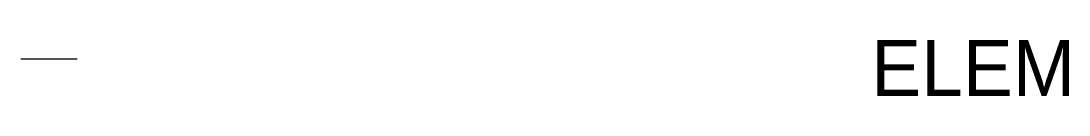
# Model space of a CAD drawing. Extents: x -1.5 to 54.6, y -2 to 1.
import ezdxf

# ---------------------------------------------------------------- set-up
doc = ezdxf.new("R2010")
doc.units = 0
doc.layers.get('0').update_dxf_attribs({"linetype": 'CONTINUOUS'})

msp = doc.modelspace()

# ---------------------------------------------------------------- linework, layer by layer
at = {"color": 0}
msp.add_line((-1.5, 0), (1.5, 0), dxfattribs=at)

# ---------------------------------------------------------------- texts
msp.add_attdef('ELEM', (44, -2), 'elem', height=3, dxfattribs=at)

doc.saveas('drawing.dxf')
